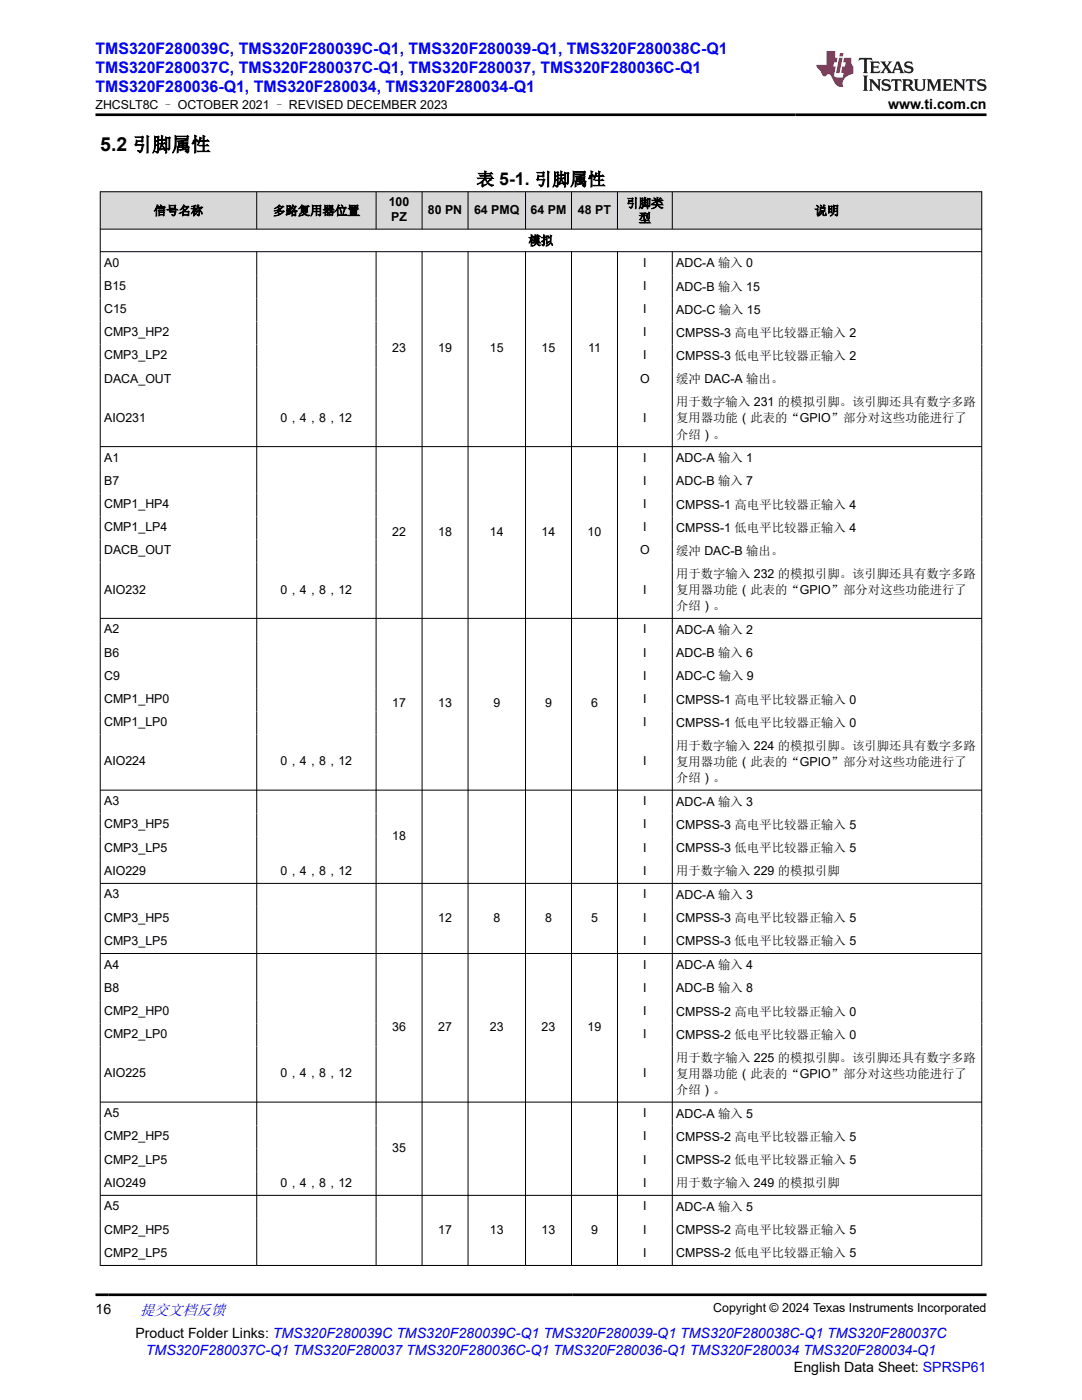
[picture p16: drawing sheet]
<svg xmlns="http://www.w3.org/2000/svg" width="216mm" height="279mm" viewBox="0 0 216 279" stroke-linecap="round" stroke-linejoin="round" font-family="sans-serif">
<defs><g id="words">
<text font-size="3.9" x="20" y="30.2">5.2 引脚属性</text>
<text font-size="3.5" x="95.1" y="37">表 5-1. 引脚属性</text>
<g font-size="3.2" fill="#00f">
<text x="19.1" y="10.7">TMS320F280039C, TMS320F280039C-Q1, TMS320F280039-Q1, TMS320F280038C-Q1</text>
<text x="19.1" y="14.5">TMS320F280037C, TMS320F280037C-Q1, TMS320F280037, TMS320F280036C-Q1</text>
<text x="19.1" y="18.3">TMS320F280036-Q1, TMS320F280034, TMS320F280034-Q1</text>
</g>
<text font-size="3" fill="#00f" x="27.9" y="262.4">提交文档反馈</text>
<g font-size="2.8">
<text x="177.2" y="21.7">www.ti.com.cn</text>
<text x="19.1" y="262.1">16</text>
<text x="27" y="266.9">Product Folder Links: TMS320F280039C TMS320F280039C-Q1 TMS320F280039-Q1 TMS320F280038C-Q1 TMS320F280037C</text>
<text x="158.4" y="273.7">English Data Sheet: SPRSP61</text>
</g>
<text font-size="2.8" fill="#00f" x="29.1" y="270.3">TMS320F280037C-Q1 TMS320F280037 TMS320F280036C-Q1 TMS320F280036-Q1 TMS320F280034 TMS320F280034-Q1</text>
<g font-size="2.5">
<text x="19.1" y="21.8">ZHCSLT8C – OCTOBER 2021 – REVISED DECEMBER 2023</text>
<text x="77.6" y="41.2">100</text>
<text x="125" y="41.4">引脚类</text>
<text x="30.7" y="42.9">信号名称</text>
<text x="54.5" y="42.9">多路复用器位置</text>
<text x="78.1" y="44.1">PZ</text>
<text x="85.4" y="42.6">80 PN</text>
<text x="94.6" y="42.6">64 PMQ</text>
<text x="105.9" y="42.6">64 PM</text>
<text x="115.3" y="42.6">48 PT</text>
<text x="127.4" y="44.4">型</text>
<text x="162.6" y="42.9">说明</text>
<text x="20.8" y="53.2">A0</text>
<text x="105.5" y="48.9">模拟</text>
<text x="128.3" y="53.2">I</text>
<text x="134.9" y="53.4">ADC-A 输入 0</text>
<text x="20.8" y="57.9">B15</text>
<text x="128.3" y="57.9">I</text>
<text x="134.9" y="58">ADC-B 输入 15</text>
<text x="20.8" y="62.5">C15</text>
<text x="128.3" y="62.5">I</text>
<text x="134.9" y="62.6">ADC-C 输入 15</text>
<text x="20.8" y="67.1">CMP3_HP2</text>
<text x="20.8" y="71.7">CMP3_LP2</text>
<text x="78.3" y="70.3">23</text>
<text x="87.4" y="70.3">19</text>
<text x="97.8" y="70.3">15</text>
<text x="108.1" y="70.3">15</text>
<text x="117.3" y="70.3">11</text>
<text x="128.3" y="67.1">I</text>
<text x="128.3" y="71.7">I</text>
<text x="134.9" y="67.2">CMPSS-3 高电平比较器正输入 2</text>
<text x="134.9" y="71.9">CMPSS-3 低电平比较器正输入 2</text>
<text x="20.8" y="76.4">DACA_OUT</text>
<text x="127.7" y="76.4">O</text>
<text x="134.9" y="76.5">缓冲 DAC-A 输出。</text>
<text x="134.9" y="81.1">用于数字输入 231 的模拟引脚。该引脚还具有数字多路</text>
<text x="20.8" y="84.2">AIO231</text>
<text x="56" y="84.2">0，4，8，12</text>
<text x="128.3" y="84.2">I</text>
<text x="134.9" y="84.3">复用器功能（此表的“GPIO”部分对这些功能进行了</text>
<text x="134.9" y="87.5">介绍）。</text>
<text x="20.8" y="92.1">A1</text>
<text x="128.3" y="92.1">I</text>
<text x="134.9" y="92.3">ADC-A 输入 1</text>
<text x="20.8" y="96.8">B7</text>
<text x="20.8" y="101.4">CMP1_HP4</text>
<text x="128.3" y="96.8">I</text>
<text x="128.3" y="101.4">I</text>
<text x="134.9" y="96.9">ADC-B 输入 7</text>
<text x="134.9" y="101.5">CMPSS-1 高电平比较器正输入 4</text>
<text x="20.8" y="106">CMP1_LP4</text>
<text x="78.3" y="106.9">22</text>
<text x="87.4" y="106.9">18</text>
<text x="97.8" y="106.9">14</text>
<text x="108.1" y="106.9">14</text>
<text x="117.2" y="106.9">10</text>
<text x="128.3" y="106">I</text>
<text x="134.9" y="106.1">CMPSS-1 低电平比较器正输入 4</text>
<text x="20.8" y="110.6">DACB_OUT</text>
<text x="127.7" y="110.6">O</text>
<text x="134.9" y="110.8">缓冲 DAC-B 输出。</text>
<text x="20.8" y="118.5">AIO232</text>
<text x="56" y="118.5">0，4，8，12</text>
<text x="128.3" y="118.5">I</text>
<text x="134.9" y="115.4">用于数字输入 232 的模拟引脚。该引脚还具有数字多路</text>
<text x="134.9" y="118.6">复用器功能（此表的“GPIO”部分对这些功能进行了</text>
<text x="134.9" y="121.8">介绍）。</text>
<text x="20.8" y="126.4">A2</text>
<text x="20.8" y="131">B6</text>
<text x="128.3" y="126.4">I</text>
<text x="128.3" y="131">I</text>
<text x="134.9" y="126.5">ADC-A 输入 2</text>
<text x="134.9" y="131.2">ADC-B 输入 6</text>
<text x="20.8" y="135.7">C9</text>
<text x="128.3" y="135.7">I</text>
<text x="134.9" y="135.8">ADC-C 输入 9</text>
<text x="20.8" y="140.3">CMP1_HP0</text>
<text x="78.3" y="141.2">17</text>
<text x="87.4" y="141.2">13</text>
<text x="98.4" y="141.2">9</text>
<text x="108.8" y="141.2">9</text>
<text x="117.9" y="141.2">6</text>
<text x="128.3" y="140.3">I</text>
<text x="134.9" y="140.4">CMPSS-1 高电平比较器正输入 0</text>
<text x="20.8" y="144.9">CMP1_LP0</text>
<text x="128.3" y="144.9">I</text>
<text x="134.9" y="145">CMPSS-1 低电平比较器正输入 0</text>
<text x="134.9" y="149.7">用于数字输入 224 的模拟引脚。该引脚还具有数字多路</text>
<text x="20.8" y="152.7">AIO224</text>
<text x="56" y="152.7">0，4，8，12</text>
<text x="128.3" y="152.7">I</text>
<text x="134.9" y="152.9">复用器功能（此表的“GPIO”部分对这些功能进行了</text>
<text x="20.8" y="160.7">A3</text>
<text x="128.3" y="160.7">I</text>
<text x="134.9" y="156.1">介绍）。</text>
<text x="134.9" y="160.8">ADC-A 输入 3</text>
<text x="20.8" y="165.3">CMP3_HP5</text>
<text x="78.3" y="167.6">18</text>
<text x="128.3" y="165.3">I</text>
<text x="134.9" y="165.4">CMPSS-3 高电平比较器正输入 5</text>
<text x="20.8" y="169.9">CMP3_LP5</text>
<text x="128.3" y="169.9">I</text>
<text x="134.9" y="170.1">CMPSS-3 低电平比较器正输入 5</text>
<text x="20.8" y="174.6">AIO229</text>
<text x="20.8" y="179.3">A3</text>
<text x="56" y="174.6">0，4，8，12</text>
<text x="128.3" y="174.6">I</text>
<text x="128.3" y="179.3">I</text>
<text x="134.9" y="174.7">用于数字输入 229 的模拟引脚</text>
<text x="134.9" y="179.4">ADC-A 输入 3</text>
<text x="20.8" y="183.9">CMP3_HP5</text>
<text x="87.4" y="183.9">12</text>
<text x="98.4" y="183.9">8</text>
<text x="108.8" y="183.9">8</text>
<text x="117.9" y="183.9">5</text>
<text x="128.3" y="183.9">I</text>
<text x="134.9" y="184.1">CMPSS-3 高电平比较器正输入 5</text>
<text x="20.8" y="188.6">CMP3_LP5</text>
<text x="128.3" y="188.6">I</text>
<text x="134.9" y="188.7">CMPSS-3 低电平比较器正输入 5</text>
<text x="20.8" y="193.3">A4</text>
<text x="20.8" y="197.9">B8</text>
<text x="128.3" y="193.3">I</text>
<text x="128.3" y="197.9">I</text>
<text x="134.9" y="193.4">ADC-A 输入 4</text>
<text x="20.8" y="202.5">CMP2_HP0</text>
<text x="128.3" y="202.5">I</text>
<text x="134.9" y="198.1">ADC-B 输入 8</text>
<text x="134.9" y="202.7">CMPSS-2 高电平比较器正输入 0</text>
<text x="20.8" y="207.2">CMP2_LP0</text>
<text x="78.3" y="205.8">36</text>
<text x="87.4" y="205.8">27</text>
<text x="97.8" y="205.8">23</text>
<text x="108.1" y="205.8">23</text>
<text x="117.2" y="205.8">19</text>
<text x="128.3" y="207.2">I</text>
<text x="134.9" y="207.3">CMPSS-2 低电平比较器正输入 0</text>
<text x="20.8" y="215">AIO225</text>
<text x="56" y="215">0，4，8，12</text>
<text x="128.3" y="215">I</text>
<text x="134.9" y="211.9">用于数字输入 225 的模拟引脚。该引脚还具有数字多路</text>
<text x="134.9" y="215.1">复用器功能（此表的“GPIO”部分对这些功能进行了</text>
<text x="134.9" y="218.3">介绍）。</text>
<text x="20.8" y="223">A5</text>
<text x="20.8" y="227.6">CMP2_HP5</text>
<text x="128.3" y="223">I</text>
<text x="128.3" y="227.6">I</text>
<text x="134.9" y="223.1">ADC-A 输入 5</text>
<text x="134.9" y="227.7">CMPSS-2 高电平比较器正输入 5</text>
<text x="20.8" y="232.2">CMP2_LP5</text>
<text x="78.3" y="229.9">35</text>
<text x="128.3" y="232.2">I</text>
<text x="134.9" y="232.3">CMPSS-2 低电平比较器正输入 5</text>
<text x="20.8" y="236.8">AIO249</text>
<text x="56" y="236.8">0，4，8，12</text>
<text x="128.3" y="236.8">I</text>
<text x="134.9" y="237">用于数字输入 249 的模拟引脚</text>
<text x="20.8" y="241.6">A5</text>
<text x="128.3" y="241.6">I</text>
<text x="134.9" y="241.7">ADC-A 输入 5</text>
<text x="20.8" y="246.2">CMP2_HP5</text>
<text x="20.8" y="250.8">CMP2_LP5</text>
<text x="87.4" y="246.2">17</text>
<text x="97.8" y="246.2">13</text>
<text x="108.1" y="246.2">13</text>
<text x="117.9" y="246.2">9</text>
<text x="128.3" y="246.2">I</text>
<text x="128.3" y="250.8">I</text>
<text x="134.9" y="246.3">CMPSS-2 高电平比较器正输入 5</text>
<text x="134.9" y="250.9">CMPSS-2 低电平比较器正输入 5</text>
<text x="142.3" y="261.8">Copyright © 2024 Texas Instruments Incorporated</text>
</g>
</g></defs>
<g fill="#d8d8d8">
<path d="M20 38.3h175.9v7.4h-175.9z" fill-rule="evenodd"/>
<path d="M20.1 38.3h31.1v7.4h-31.1z" fill-rule="evenodd"/>
<path d="M51.3 38.3h23.7v7.4h-23.7z" fill-rule="evenodd"/>
<path d="M75.1 38.3h9.1v7.4h-9.1z" fill-rule="evenodd"/>
<path d="M84.3 38.3h9v7.4h-9z" fill-rule="evenodd"/>
<path d="M93.5 38.3h11.3v7.4h-11.3z" fill-rule="evenodd"/>
<path d="M104.9 38.3h9.1v7.4h-9.1z" fill-rule="evenodd"/>
<path d="M114.1 38.3h9v7.4h-9z" fill-rule="evenodd"/>
<path d="M123.3 38.3h10.8v7.4h-10.8z" fill-rule="evenodd"/>
<path d="M134.2 38.3h61.6v7.4h-61.6z" fill-rule="evenodd"/>
</g>
<g fill="none" stroke="#000" stroke-width=".2">
<path d="M19.9 38.3h176.1M20 38.2v214.4M51.2 38.2v7.6M75 38.2v7.6M84.2 38.2v7.6M93.4 38.2v7.6M104.9 38.2v7.6M114 38.2v7.6M123.2 38.2v7.6M134.1 38.2v7.6M195.9 38.2v214.4M19.9 45.7h176.1"/>
<path d="M19.9 50.2h176.1M51.2 50.2v202.4M75 50.2v202.4M84.2 50.2v202.4M93.4 50.2v202.4M104.9 50.2v202.4M114 50.2v202.4M123.2 50.2v202.4M134.1 50.2v202.4M19.9 89.1h176.1M19.9 123.4h176.1M19.9 157.7h176.1"/>
<path d="M19.9 176.3h176.1M19.9 190.3h176.1M19.9 219.9h176.1M19.9 238.6h176.1M19.9 252.6h176.1"/>
</g>
<path d="M171.5 11.6l-.2 .5 .5-.2h.6v.1v2.2l-.2 .4h1l-.2-.4v-2.2v-.1h.5l.6 .2-.2-.5zM173.6 12.3l.2 .4v1.5l-.2 .4h1.9l.1-.6a1.08 1.08 0 0 1-1.3 .2v-.7h.6l.4 .2v-.7l-.4 .2h-.6v-.5l.2-.2a1 1 0 0 1 1 .3l-.1-.5zM175.7 12.3l.9 1.1-1 1.2h.9l-.2-.2 .5-.8 .4 .8-.2 .2h1.6l-.2-.2 .2-.5h.9l.1 .5-.1 .2h.9l-.2-.3-.8-2h-.5l-.9 2.2-.9-1.1 .9-1.1h-.8l.2 .2-.4 .6-.4-.6 .2-.2zM179 12.7l.4 1h-.7zM180.7 12.4a.65 .65 0 0 0-.2 .7 .65 .65 0 0 0 .6 .5l.6 .1 .1 .3a.79 .79 0 0 1-.7 .4 .79 .79 0 0 1-.7-.5l.1 .7 .2-.1a.93 .93 0 0 0 1.1 .1 .93 .93 0 0 0 .4-1 1.46 1.46 0 0 0-1.2-.6l-.1-.3a1.09 1.09 0 0 1 1.2 .2l-.2-.6-.1 .1-.5-.2zM172.2 15.1l.2 .4v2.2l-.2 .4h1l-.2-.4v-2.2l.2-.4zM173.4 15.8l.2 .4v1.5l-.2 .4h.8l-.3-.4 .1-1.3 1.6 1.8v-2l.2-.4h-.7l.1 .2 .1 1.1-1.2-1.3zM176.2 15.9a.65 .65 0 0 0-.2 .8 .65 .65 0 0 0 .6 .4l.6 .2 .1 .2a.79 .79 0 0 1-.7 .4 .79 .79 0 0 1-.7-.5l.1 .7 .2-.1a.93 .93 0 0 0 1.1 .1 .93 .93 0 0 0 .4-.9 1.46 1.46 0 0 0-1.2-.6l-.1-.4a1.09 1.09 0 0 1 1.2 .2l-.1-.6-.2 .1-.5-.1zM177.9 15.8l-.1 .6a.63 .63 0 0 1 .8-.3v1.6l-.3 .4h1l-.2-.4v-1.6a.66 .66 0 0 1 .8 .3l-.1-.6zM180 15.8l.2 .4v1.5l-.2 .4h1l-.2-.2-.1-.7h.5l.1 .2a.79 .79 0 0 0 1.2 .6l-1-.9a.61 .61 0 0 0 .6-.6 .61 .61 0 0 0-.5-.7zM180.8 16.1h.1a.47 .47 0 0 1 .5 .1 .47 .47 0 0 1 .1 .5l-.1 .1-.7 .1zM182.3 15.8l.2 .2a2.27 2.27 0 0 0 .4 2 1.04 1.04 0 0 0 1.7-.7v-1.3l.2-.2h-.8l.2 .4v1.1a.6 .6 0 0 1-.6 .6 .6 .6 0 0 1-.6-.6v-1.1l.3-.4zM184.9 15.8l.2 .4v1.5l-.2 .4h.8l-.3-.4v-1.4l.9 1.9 .9-1.9v1.4l-.3 .4h1l-.2-.4v-1.5l.2-.4h-.8l-.7 1.5-.6-1.5zM188.1 15.8l.2 .4v1.5l-.2 .4h1.9l.1-.6a1.09 1.09 0 0 1-1.3 .2v-.7h.6l.4 .2v-.6l-.4 .2h-.6v-.6l.2-.1a1.01 1.01 0 0 1 1 .3l-.1-.6zM190.2 15.8l.3 .4v1.5l-.3 .4h.8l-.2-.4v-1.3l1.6 1.8v-2l.2-.4h-.7l.2 .2v1.1l-1.2-1.3zM192.8 15.8l-.1 .6a.63 .63 0 0 1 .8-.3v1.6l-.3 .4h1l-.2-.4v-1.6a.66 .66 0 0 1 .8 .3l-.1-.6zM195.2 15.9a.65 .65 0 0 0-.2 .8 .65 .65 0 0 0 .6 .4l.6 .2 .2 .2a.79 .79 0 0 1-.7 .4 .79 .79 0 0 1-.7-.5l.1 .7 .2-.1a.93 .93 0 0 0 1 .1 .93 .93 0 0 0 .5-.9 1.46 1.46 0 0 0-1.3-.6v-.4a1.09 1.09 0 0 1 1.2 .2l-.2-.6-.2 .1-.5-.1z" fill="#231f20"/>
<path d="M164.9 10.2v2.8h-2l.1 .3 .8 1a.95 .95 0 0 0 1 .9 .59 .59 0 0 1 .5-.4 .59 .59 0 0 1 .5 .4l.4 .7a1.59 1.59 0 0 0 2.1 1.4 1.61 1.61 0 0 1 1-2.3l1-.3-.1-1.5a1.59 1.59 0 0 1-.3-1.7h-1.5l-.2 .9h.6l-.2 .9h-.5l-.2 1v.2l.4 .1-.1 .9h-.7a.73 .73 0 0 1-1-.7l.3-1.5h-.5l.1-.9h.5l.2-.9h-.5v-1.3zM167.4 11.5l-.6 3.1h.7l.6-3.1zM167.6 10.6l-.1 .6h.7l.1-.6z" fill="#ed1c24"/>
<path d="M19.1 22.9h177.8M19.1 258.4h177.8" fill="none" stroke="#000" stroke-width=".53"/>
<use href="#words"/>
</svg>
